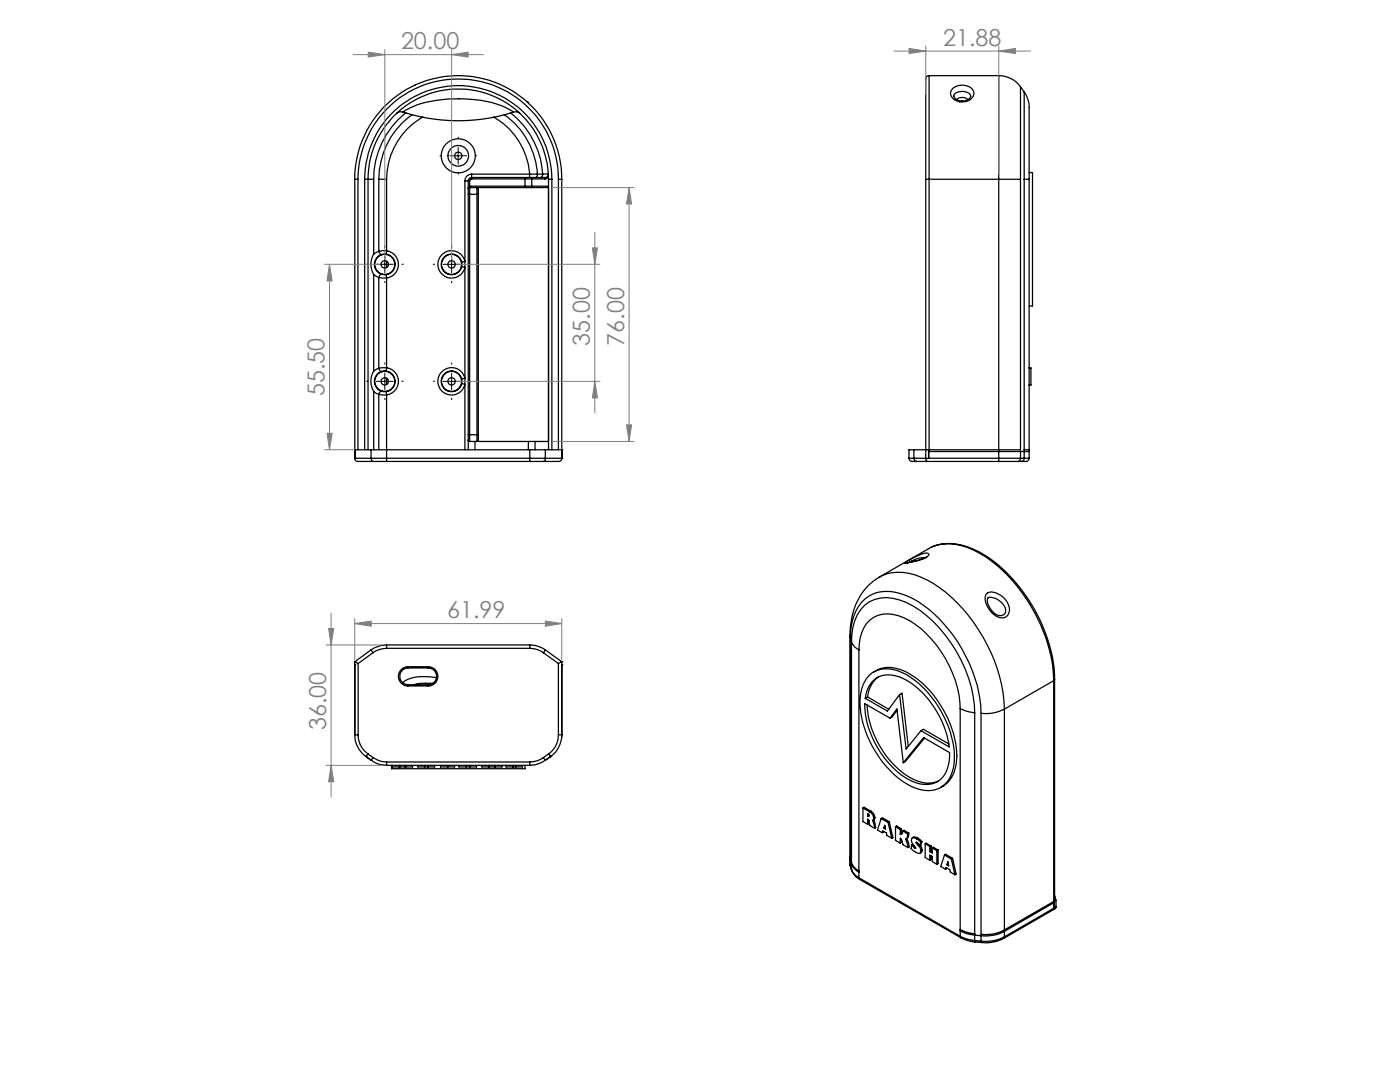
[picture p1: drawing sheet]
<svg xmlns="http://www.w3.org/2000/svg" width="279mm" height="216mm" viewBox="0 0 279 216" stroke-linecap="round" stroke-linejoin="round" font-family="sans-serif">
<defs><g id="words">
<g font-size="4.7" fill="#808080">
<text x="80" y="9.9">20.00</text>
<text x="188.2" y="9.2">21.88</text>
<text x="117.7" y="69" transform="rotate(-90 117.7 69)">35.00</text>
<text x="124.5" y="69" transform="rotate(-90 124.5 69)">76.00</text>
<text x="64.8" y="79" transform="rotate(-90 64.8 79)">55.50</text>
<text x="89.2" y="123.4">61.99</text>
<text x="65.1" y="145.7" transform="rotate(-90 65.1 145.7)">36.00</text>
</g>
</g></defs>
<g fill="none" stroke="#000" stroke-width=".25">
<path d="M82.8 17h.1M185.4 15.1a.81 .81 0 0 0-.7 1.2v19.5M185.4 15.1v20.7M185.4 15.1h13.9M190.1 17.6a2.95 2.95 0 0 1 4.1 .4 1.66 1.66 0 0 1-1.6 2.3 2.29 2.29 0 0 1-2.9-1.7zM190.9 19.9a1.76 1.76 0 0 1 2.3 0M193.7 19.2a1.51 1.51 0 0 1-1.8 1M193.7 19.2a1.78 1.78 0 0 0-1.9-1 1.23 1.23 0 0 0-1.4 1 1.55 1.55 0 0 0 1.5 1M193.7 19.2h.1M199.3 15.1a5.6 5.6 0 0 1 5.1 3.3M199.3 15.1v20.7M203.7 17.4v18.4"/>
<path d="M204.4 18.4v17.4M204.4 18.4a5.6 5.6 0 0 1 1 3M70.8 35.8a20.7 20.7 0 0 1 20.7-20.7 20.7 20.7 0 0 1 20.6 20.7M70.8 35.8h.6M70.8 35.8v55.7M71.4 35.8a20 20 0 0 1 20-20 20 20 0 0 1 20 20M71.4 35.8v53.9M72.8 35.8a18.7 18.7 0 0 1 18.7-18.7 18.7 18.7 0 0 1 18.6 18.7M72.8 35.8h.6M72.8 35.8v53.9M73.4 35.8a18 18 0 0 1 18.1-18 18 18 0 0 1 18 18M73.4 35.8h1.2"/>
<path d="M73.4 35.8v53.9M74.6 35.8v14.9M75.6 35.8v14.3M75.6 35.8h1.6M77.2 35.8v14.3M80.4 22.4a1.24 1.24 0 0 0-1.2 .2M80.4 22.4a36 36 0 0 0 22.1 0M80.4 22.4h.1M80.4 22.4l.1-.1a13 13 0 0 1 5.1-2 26.2 26.2 0 0 1 15.4 1.2l1.5 .9M81 22.5a16.9 16.9 0 0 0-6.4 13.3M82.3 22.9a15.5 15.5 0 0 0-6.7 12.9M84.4 23.4a14.4 14.4 0 0 0-7.2 12.4"/>
<path d="M92.8 36.1h.7M92.8 36.1v53.6M93.5 38.8h.2M93.5 37.7v1.1M93.5 36.1h.2M93.5 36.1v1.6M93.5 38.8v47.9M93.7 37.4l-.2 .3M93.7 37.4v1.4M93.7 37.1l.3 .3M93.7 36.1v1M93.7 38.8v47.9"/>
<path d="M93.7 38.8h1.5M93.7 37.4h11.4M93.7 37.1h11.1M94.1 35.7l-.3 .1-.1 .3M94.1 35.4a.73 .73 0 0 0-.6 .7M94.1 35.4v.3M94.1 34.7a1.33 1.33 0 0 0-1.3 1.4M94.1 34.7v.7M94.1 35.7h10.7M94.1 35.4h11M94.1 34.7h11.6M95.2 38.8v-1.4l.3 .2v1.2"/>
<path d="M95.2 38.8h.3M95.2 38.8v47.9M95.5 38.8v47.9M98.5 23.4a14.3 14.3 0 0 1 7.2 11.3M100.6 22.9a15.6 15.6 0 0 1 6.6 11.8M101.9 22.5a16.9 16.9 0 0 1 6.4 12.2M102.5 22.4l.6-.1 .7 .3M104.8 37.1l.3 .3M104.8 37.1h1.3M104.8 35.7h1.3M104.8 35.7v1.4M105.1 37.4h1"/>
<path d="M105.1 35.4l-.3 .3M105.1 35.4h1M105.2 20.4h.1M105.7 34.7h1.5M105.7 34.7v.7M106.1 37.1v.3M106.1 35.4v.3M106.1 37.4h3.4M106.1 35.7v1.4M106.1 37.1h3.4M106.1 35.7h2.7M106.1 35.4h2.7"/>
<path d="M107.2 34.7l-.1 .6-.2 .1M107.2 34.7h1.1M108.3 34.7h1.1a.62 .62 0 0 1-.6 .7M108.3 34.7l-.1 .5-.3 .2M108.8 35.4v.3M109.5 35.8h.6M109.5 35.4l-.7 .3M109.5 35.8v53.9M110.1 35.8v53.9M111.4 35.8h.7M111.4 35.8v53.9M112.1 35.8v55.7"/>
<path d="M184.7 35.8h.7M184.7 35.8v55.6M185.4 35.8v53.9M185.4 35.8h13.9M191.9 20.2h.3M199.3 35.8h4.4M199.3 35.8v55.6M203.7 35.8v53.9M204.4 35.8v53.9M204.4 35.8h1M205.4 21.5v14.3M205.4 34.4h.7v26.7h-.7"/>
<path d="M205.4 35.8v55.6M74.6 50.7a4 4 0 0 0 0 4.1M74.6 54.8v19.2M74.6 54.8l1 .6M75.6 50.1l-1 .6M75.6 50.1a.66 .66 0 0 0 .6 .7M75.6 55.4v18.1M75.6 55.4l1.6 .1M76.2 54.8a.66 .66 0 0 0-.6 .6M77.1 54.8l.1 .7M77.2 50.1h-1.6M77.2 50.1l-.1 .6"/>
<path d="M77.2 50.1a2.72 2.72 0 0 1 2.3 2.7 2.72 2.72 0 0 1-2.3 2.7M77.2 52.1v1.3M77.2 55.5v17.9M92.1 52.3l.6-.1a1.17 1.17 0 0 0-.4-1.2 2.73 2.73 0 0 0-4.3 0 2.73 2.73 0 0 0 .9 4.2 2.73 2.73 0 0 0 3.9-1.9l-.7-.1M74.6 74a4 4 0 0 0 0 4.1M74.6 78.1v11.6M74.6 78.1l1 .6M75.6 73.5l-1 .5M75.6 73.5a.66 .66 0 0 0 .6 .6M75.6 78.7l1.6 .1M75.6 78.7v11M76.2 78.1a.66 .66 0 0 0-.6 .6"/>
<path d="M77.1 78.1l.1 .7M77.2 73.4l-1.6 .1M77.2 73.4l-.1 .6M77.2 73.4a2.74 2.74 0 0 1 2.3 2.7 2.74 2.74 0 0 1-2.3 2.7M77.2 75.5v1.2M77.2 78.8v12.6M92.1 75.6l.6-.1a1.25 1.25 0 0 0-.4-1.1 2.73 2.73 0 0 0-4.3 0 2.73 2.73 0 0 0 .9 4.1 2.73 2.73 0 0 0 3.9-1.8l-.7-.1M205.4 73.4h.3v3.4h-.3M205.4 76.8h.3M205.4 73.4h.3M70.8 91.5a.6 .6 0 0 0 .7 .6h2.9M70.8 91.4v.1"/>
<path d="M70.8 91.5h.1M70.8 89.7h.1M70.8 89.7v.4M70.8 91.4h3.2M70.8 89.7h3.2M74 91.4l.2 .6 .2 .1M74 91.4h3.2M74 89.7h31.7M74 89.7v1.7M74.4 92.1h2.8M77.2 91.4v.7M77.2 91.4h28.5"/>
<path d="M77.2 92.1h28.5M93.5 86.7v1.1M93.5 86.7h.2M93.5 87.8l.2 .3M93.5 87.8v1.9M93.7 86.7v1.4M93.7 88.1h1.5M93.7 86.7h1.5M94.8 88.1v1.6M95.2 86.7v1.4M95.2 86.7h.3M95.5 86.7v1.1"/>
<path d="M95.5 87.8l-.3 .3M95.5 87.8v.3h9.9M105.4 88.1h1.4M105.4 88.1v1.6M105.7 91.4v.7M105.7 91.4h3.1M105.7 89.7h3.1M105.7 92.1h2.7M105.7 89.7v1.7M106.8 88.1h2.7M106.8 88.1v1.6M108.8 91.4a.53 .53 0 0 1-.4 .7"/>
<path d="M108.8 91.4h3.3M108.8 89.7h3.3M108.8 89.7v1.7M112.1 91.5a.6 .6 0 0 1-.7 .6h-3M112.1 91.4v.1M112.1 91.5h.1M112.1 89.7h.1M112.1 89.7v.4M181.4 91.4h1M181.4 91.4a.97 .97 0 0 0 1.3 .7h.3M182.4 91.4a.61 .61 0 0 0 .6 .7M182.4 89.7h-1v1.7"/>
<path d="M182.4 91.4h16.9M182.4 89.7h2.9v1.8v-1.4M182.4 89.7v1.7M183 92.1h16.3M184.7 91.5l.2 .5 .2 .1M184.7 91.4v.1M185.3 90.1h18.4M185.4 89.7l-.1 .4M185.4 89.7h18.3M199.3 91.4h4.4M199.3 92.1h3.8M199.3 91.4v.7"/>
<path d="M203.1 92.1h.8M203.7 91.4a.55 .55 0 0 1-.6 .7M203.7 89.7v.4M203.7 90.1h1.7M203.7 91.4h.7M203.7 90.1v1.3M204.4 91.4a.55 .55 0 0 1-.5 .7M204.4 91.4h1M204.4 89.7h1M204.4 89.7v1.7M205.4 91.4a.82 .82 0 0 1-1.2 .7h-.3M175.5 115.2a9.1 9.1 0 0 1 8.3 0 27.8 27.8 0 0 1 12.4 12 30.3 30.3 0 0 1 4.2 14.3"/>
<path d="M180.6 112.3l2-1.1a4.2 4.2 0 0 1 2.7-.7l.1 .1a2.42 2.42 0 0 1-1.9 1.2l-2.7 .6zM184.6 111.3a5 5 0 0 0-3.1 .9M185 111.1a10.4 10.4 0 0 1-4.1 1.2M186.1 109.1a11.3 11.3 0 0 1 10.1 1.5 32.4 32.4 0 0 1 13.4 18.8l.8 3.8 .1 2.3M197 118.4a2.89 2.89 0 0 1 3.2 .7 2.72 2.72 0 0 1 .8 3.8 2.17 2.17 0 0 1-3-.6 3.9 3.9 0 0 1-1.3-3.6zM197.1 119.3a2.36 2.36 0 0 1 2.8 .9 1.6 1.6 0 0 1 .4 2.5 2.35 2.35 0 0 1-2.9-1.7l-.3-.7zM70.8 132l.7 .4M70.8 132.6h.1M70.8 132h.1M70.8 132v14.6M71.5 132.4v14.2M74 129.7l.4 .5"/>
<path d="M74 129.7l-3.2 2.3M74.4 130.2l-2.9 2.2M77.2 129.4a5.2 5.2 0 0 0-2.8 .8M77.2 128.7a6.1 6.1 0 0 0-3.2 1M77.2 128.7v.7M77.2 129.4h28.5M77.2 128.7h28.5M81.5 133a1.92 1.92 0 0 0-2 2 1.92 1.92 0 0 0 2 1.9M81.5 136.6v.3M81.5 133v.3M81.5 133.3a1.68 1.68 0 0 0-1.7 1.7 1.68 1.68 0 0 0 1.7 1.6M81.5 136.9h3.9"/>
<path d="M81.5 133h3.9M81.5 136.6h3.9M81.5 133.3h3.9M85.4 133a1.92 1.92 0 0 1 2 2 1.92 1.92 0 0 1-2 1.9M85.4 136.6v.3M85.4 133.3a1.68 1.68 0 0 1 1.7 1.7 1.68 1.68 0 0 1-1.7 1.6M85.4 133v.3M86.4 136.3h-2.4l-1.4 .3M87.1 135.2h-.1a9.2 9.2 0 0 0-6.1 .6l-.5 .4M105.7 129.4a4.9 4.9 0 0 1 2.7 .8M105.7 128.7v.7M105.7 128.7a5.8 5.8 0 0 1 3.1 1"/>
<path d="M108.4 130.2l3 2.2M108.8 129.7l-.4 .5M108.8 129.7l3.3 2.3M111.4 132.4v14.2M112.1 132l-.7 .4M112.1 132.6h.1M112.1 132h.1M112.1 132.6v.1M112.1 132v15.1M169.7 126.8a12.9 12.9 0 0 1 5.8-11.7l9.8-5.6a9.6 9.6 0 0 1 9.2 .4 29.6 29.6 0 0 1 12.7 13.7 29 29 0 0 1 3.1 12.2M169.7 126.8v44.6M169.7 126.8v.5"/>
<path d="M169.7 127.3a9.6 9.6 0 0 1 3.6-8.3 8.2 8.2 0 0 1 7.7-.1 24.8 24.8 0 0 1 11 10.7 27.5 27.5 0 0 1 3.8 12.7M169.7 127.3v44.1M169.9 128a9 9 0 0 1 3.6-7.9 7.8 7.8 0 0 1 7.3 .1 24.4 24.4 0 0 1 11 11.6 23.6 23.6 0 0 1 2.7 10.4M169.9 128v44.1M169.9 128a2.95 2.95 0 0 0 1.5 1.7M171.4 129.7a7.9 7.9 0 0 1 2.2-6 5.7 5.7 0 0 1 5.6-.9 17.2 17.2 0 0 1 8.6 7.2 21 21 0 0 1 3.8 11.4M171.4 129.7v45.5M172.7 139.3a4.8 4.8 0 0 1 4.5-4.6 10.9 10.9 0 0 1 7.7 4.4 19.2 19.2 0 0 1 4.5 9.9l-5.6-3.2M173.1 139.1l-.4 .2M173.1 139.1l4.3 2.4M173.6 134.7a5.8 5.8 0 0 1 6.6-.4 20.3 20.3 0 0 1 10.3 17.5 6.3 6.3 0 0 1-3.1 5.5 7.4 7.4 0 0 1-7.2-1.3 20.9 20.9 0 0 1-8.6-16.2 7.3 7.3 0 0 1 2-5.1zM174.4 134.1a6 6 0 0 1 6.3-.1 20.7 20.7 0 0 1 10 14.4 8.9 8.9 0 0 1-1.5 7.7l-1.5 1"/>
<path d="M175.3 135.1a5.4 5.4 0 0 0-2.2 4M179.5 138.6l-2.4 3.3-4.4-2.6M179.5 138.6l1.3 10.9 3-3.7M179.5 138.6l.5-.3 1.3 10.6M210.3 135.8l-9.9 5.7M210.3 135.8v44.1M210.5 135.5v44.2l-.2 .1M210.5 135.5l-.2 .3M70.8 146.6a5.3 5.3 0 0 0 2.2 4.4M70.8 146.6h.7M71.5 146.6a4.6 4.6 0 0 0 1.9 3.8M73 151l1.1 .7"/>
<path d="M73 151h.1M73.4 150.4l-.4 .6M73.4 150.4l1 .8M74.1 151.7a5.3 5.3 0 0 0 3.1 1M74.4 151.2l-.3 .5M74.4 151.2a4.6 4.6 0 0 0 2.8 .8M77.2 152v.7M77.2 152.7h28.5M77.2 152h28.5M78.1 152.7v.7h26.7v-.7M78.3 152.7v.3h4v-.3M79.7 152.7v.3"/>
<path d="M79.8 152.7v.3M80.9 152.7v.3M81 152.7v.3M83.4 152.7v.3h3.3v-.3M84.7 152.7v.3M85.4 152.7v.3M87.9 152.7v.3h1.5M89.4 152.7v.3M90.7 152.7v.3h-1.3M91.6 152.7v.3h1.5M93.1 153h.7M93.1 152.7v.3"/>
<path d="M93.8 152.7v.3M95.1 152.7v.3h-1.3M96.2 152.7v.3h4v-.3M97.5 152.7v.3M97.6 152.7v.3M98.7 152.7v.3M98.8 152.7v.3M101 152.7v.3h1.4M102.4 153h.5M102.4 152.7v.3M102.9 152.7v.3M104.3 152.7v.3h-1.4"/>
<path d="M105.7 152v.7M108.4 151.2a4.6 4.6 0 0 1-2.7 .8M108.4 151.2l.4 .5M108.8 151.7a5.5 5.5 0 0 1-3.1 1M109.5 150.4l.4 .6M109.5 150.4l-1.1 .8M109.9 151l-1.1 .7M109.9 151h.1M111.4 146.6a4.6 4.6 0 0 1-1.9 3.8M111.4 146.6h.7a5.2 5.2 0 0 1-2.2 4.4M173 140.7a18.6 18.6 0 0 0 9.1 14.7 5.5 5.5 0 0 0 5.2 .4M177.6 143.3l-5-2.9a18.8 18.8 0 0 0 8.4 15 5.8 5.8 0 0 0 6.6 .2 6.7 6.7 0 0 0 1.9-5.4l-5.2-3-4 5"/>
<path d="M177.6 143.3l1.4-1.8 1.3 10.7M179 141.7l-.9 1.3-.5 .3M183.8 145.8l.5-.3 5.1 2.9M184.5 147.3l-3.8 4.6-.4 .3M191.6 141.4l1 .4 1.9 .4M191.6 141.4v45.4M194.5 142.2v44.1M195.8 142.3v44.1M200.4 141.5a8.3 8.3 0 0 1-4.6 .8M200.4 141.5v45.4M169.7 170.9v.3M169.7 172.2v.1"/>
<path d="M169.7 172.4l.1 .5M169.7 171.2v1.6M169.7 171.2v.5M169.7 171.4v.3M169.7 171.7a3.2 3.2 0 0 0 1.7 2.4M169.7 172.8l.1 .1M169.7 172.8l.2 .7M169.7 171.7v1.1M169.8 172.9l.2 .7M169.9 172.1a2.95 2.95 0 0 0 1.5 1.7M169.9 173.5a3.2 3.2 0 0 0 1.5 1.7M169.9 173.5l.1 .1"/>
<path d="M169.9 172.1v1.4M170 173.6a3.3 3.3 0 0 0 1.6 1.8M171.4 175.2l.2 .3 20.2 11.6M171.4 175.2l20.2 11.6M172.2 161.2l.2-.1 1.4 .8M172.2 161.2l1.4 .8M172.2 161.2v2.7l.9 .6M173.1 164.5v-1.1l.4 .5 .1 .8 1 .6M173.1 162.8l.1 .1M173.4 162.6v.1M173.4 163.7v.7l-.3 .1M173.4 162.7h.1"/>
<path d="M173.4 162.7l-.3 .1M173.4 162.7v.2h-.2M173.4 162.7l-.3-.4v.5M173.4 162.7l-.2 .2M173.6 162a1.48 1.48 0 0 1 .8 1.3M173.8 161.9a1.55 1.55 0 0 1 .8 1.2M173.8 161.9l-.2 .1M174.4 163.6l.4 1.5-.2 .2M174.4 163.3l-.3 .4 .5 1.6M174.6 163.1l-.1 .3-.3 .3M174.6 163.1l-.2 .2M175.9 163.3l.2-.1 1.4 .8"/>
<path d="M175.9 163.3l-.8 2.3 1 .6M175.9 163.3l1.3 .8M176.1 166.2l.1-.4 .7 .4 .1 .5 1 .6M176.4 165.9l-.3 .3M176.6 164.7l.1 .8-.3-.3zM176.6 165.1l-.2 .1M176.6 165.1h.1M176.6 165v.1M177.2 164.1l.8 3.2M177.5 164l.7 3.1-.2 .2M177.5 164l-.3 .1M178.7 165l.3-.2 .9 .6"/>
<path d="M178.7 165l1 .5M178.7 165v2.7l1 .5M179.7 168.2v-.9l.4 .6 .1 .6 1 .6M179.7 165.5v.9M179.9 165.4v.9M179.9 167.5v.6l-.2 .1M179.9 166.3h.2M179.9 166.3l-.2 .1M179.9 165.4l-.2 .1M180.2 165.8l-.2 .6h-.3M180.2 165.8l.2-.1 1 .5M180.2 165.8l.9 .6"/>
<path d="M180.9 167.4l.5 1.2v.4l-.2 .1M181.1 166.4a.97 .97 0 0 1-.4 1.1l.5 1.6M181.4 166.2a1.08 1.08 0 0 1-.6 1.3M181.4 166.2l-.3 .2M182 168.6l-.2 .7a2.33 2.33 0 0 0 1.8 1l.2-.5M182 168.6l.6 .7M182.1 167.2a.86 .86 0 0 1 1.1 0M182.2 168.5l-.2 .1M182.7 169.2l-.1 .1M182.8 168.1l.4 .1 .4 .6M182.8 168.1l.4 .5M182.9 167.4a.62 .62 0 0 0-1 0 2.58 2.58 0 0 0 .8 1.8l-.1 .1"/>
<path d="M182.9 167.4l.9 .6M183 168.1h-.2M183.2 167.2l.8 .7M183.2 168.6l.5 .6 .1 .6M183.2 167.2l-.3 .2M183.4 168.5l-.2 .1M183.7 168.7l.3 1M183.8 168l-.2 .8M184 167.9l-.2 .8-.2 .1M184 167.9l-.2 .1M184 169.7v.2l-.4 .4M184 169.7l-.2 .1"/>
<path d="M184.6 168.4l.3-.2 .9 .6M184.6 168.4v2.7l1 .6M184.6 168.4l1 .5M185.6 168.9v1M185.6 171.7v-1.1l.5 .3v1l.9 .6M185.8 169.8l.3 .1M185.8 168.8v1M185.8 170.7v.8l-.2 .2M185.8 169.8l-.2 .1M185.8 168.8l-.2 .1M186.1 169.2l.9 .6M186.1 169.2l.2-.1 .9 .5"/>
<path d="M186.1 169.2v1l-.5-.3M187 169.8v2.7M187.2 169.6v2.7l-.2 .2M187.2 169.6l-.2 .2M188.5 170.6l.2-.1 1.4 .8M188.5 170.6l-.8 2.3 1 .6M188.5 170.6l1.4 .8M188.7 173.5l.1-.4 .7 .4 .2 .5 .9 .6M188.9 173.2l-.2 .3M189.2 171.9l.1 .9-.3-.3zM189.2 172.4l-.2 .1M189.2 172.4h.1"/>
<path d="M189.3 172.3l-.1 .1M189.9 171.4l.7 3.2M190.1 171.3l.7 3.1-.2 .2M190.1 171.3l-.2 .1M210.3 179.9l-9.9 5.7a7.9 7.9 0 0 1-4.6 .8M210.3 179.9v.2l-9.9 5.7a8.6 8.6 0 0 1-5.9 .8M210.3 179.8v1.5l.4-.3M210.5 178.7l.2 .9M210.7 179.6v1.4M210.7 179.6l-.4 .2M191.6 185.5a6.9 6.9 0 0 0 2.9 .8M191.6 185.7a6.9 6.9 0 0 0 2.9 .9"/>
<path d="M191.6 186.8a7.6 7.6 0 0 0 2.9 .9M191.6 186.8l.2 .3M191.8 187.1l.9 .4 1.9 .5M194.5 186.3v.3M194.5 187.7l.1 .3M194.5 186.6v1.1M194.5 187.7l1.3 .1M194.6 188l1.2 .1M195.8 187.8v.3M195.8 186.4v1.4M200.3 187.3a8 8 0 0 1-4.5 .8M200.4 186.9l-.5 .3a7.6 7.6 0 0 1-4.1 .6"/>
<path d="M200.4 186.9l-.1 .4M210.3 181.2l-9.9 5.7M210.7 181l-.1 .3-10.3 6"/>
<circle cx="91.5" cy="31.1" r="3.4"/>
<circle cx="91.5" cy="31.1" r="2.06"/>
<circle cx="91.5" cy="31.1" r=".73"/>
<circle cx="76.8" cy="52.8" r="2.01"/>
<circle cx="76.8" cy="52.7" r=".73"/>
<circle cx="76.8" cy="52.8" r="2.06"/>
<circle cx="90.1" cy="52.8" r="2.01"/>
<circle cx="90.1" cy="52.7" r=".73"/>
<circle cx="90.1" cy="52.8" r="2.06"/>
<circle cx="76.8" cy="76.1" r="2.07"/>
<circle cx="76.8" cy="76.1" r=".73"/>
<circle cx="76.8" cy="76.1" r="2"/>
<circle cx="90.1" cy="76.1" r="2.07"/>
<circle cx="90.1" cy="76.1" r=".73"/>
<circle cx="90.1" cy="76.1" r="2"/>
</g>
<g fill="none" stroke="#808080" stroke-width=".2">
<path d="M70.4 10.9h26.1M73.5 10.4l3.3 .5-3.3 .5zM76.8 9.9v41.9M90.1 10.9l3.3-.5v1zM90.1 9.9v41.9M178.4 10.2h27.3M181.4 9.7l3.3 .5-3.3 .5zM184.7 9.2v9.6M199.3 10.2l3.3-.5v1zM199.3 9.2v25.5M110.5 37.4h16M125.6 37.4l.4 3.3h-1z"/>
<path d="M125.6 37.4v50.7M64.8 52.7h11M65.8 52.7l.5 3.4h-1zM65.8 52.7v37M91.1 52.7h28.6M118.2 49.5h1l-.5 3.2zM118.7 46.4v36M91.1 76.1h28.6M118.7 76.1l.5 3.3h-1zM64.8 89.7h6M65.3 86.5h1l-.5 3.2zM110.5 88.1h16"/>
<path d="M125 84.8h1l-.4 3.3zM65.1 128.7h11.1M65.6 125.4h1l-.5 3.3zM66.1 122.3v36.8M70.8 124.4l3.3-.5v1.1zM70.8 123.4v8.3M70.8 124.4h41.3M108.8 123.9l3.3 .5-3.3 .6zM112.1 123.4v8.3M65.1 152.7h11.1M66.1 152.7l.5 3.3h-1z"/>
</g>
<g fill="none" stroke="#000" stroke-width=".2" stroke-dasharray="15.2 1.3 1.3 1.3" stroke-linecap="butt">
<path d="M88.1 31.1h-.4M91.5 27.7v-.4M91.5 34.4v.4M94.8 31.1h.4M73.5 52.7h-.4M76.8 49.4v-.4M76.8 56.1v.4M80.1 52.7h.4M86.8 52.7h-.4M90.1 49.4v-.4M90.1 56.1v.4M93.5 52.7h.4"/>
<path d="M73.5 76.1h-.4M76.8 72.7v-.4M76.8 79.4v.4M80.1 76.1h.4M86.8 76.1h-.4M90.1 72.7v-.4M90.1 79.4v.4M93.5 76.1h.4"/>
</g>
<path d="M89.8 31.1h3.3M91.4 29.4v3.4M75.1 52.7h3.4M76.8 51.1v3.3M88.4 52.7h3.4M90.1 51.1v3.3M75.1 76.1h3.4M76.8 74.4v3.4M88.4 76.1h3.4M90.1 74.4v3.4" fill="none" stroke="#000" stroke-width=".2"/>
<g fill="#808080">
<path d="M108.8 123.9l3.3 .5-3.3 .6zM70.8 124.4l3.3-.5v1.1z"/>
<path d="M73.5 10.4l3.3 .5-3.3 .5zM90.1 10.9l3.3-.5v1z"/>
<path d="M181.4 9.7l3.3 .5-3.3 .5zM199.3 10.2l3.3-.5v1z"/>
<path d="M65.6 125.4h1l-.5 3.3zM66.1 152.7l.5 3.3h-1z"/>
<path d="M118.7 76.1l.5 3.3h-1zM118.2 49.5h1l-.5 3.2z"/>
<path d="M65.8 52.7l.5 3.4h-1zM65.3 86.5h1l-.5 3.2zM125.6 37.4l.4 3.3h-1zM125 84.8h1l-.4 3.3z"/>
</g>
<use href="#words"/>
</svg>
